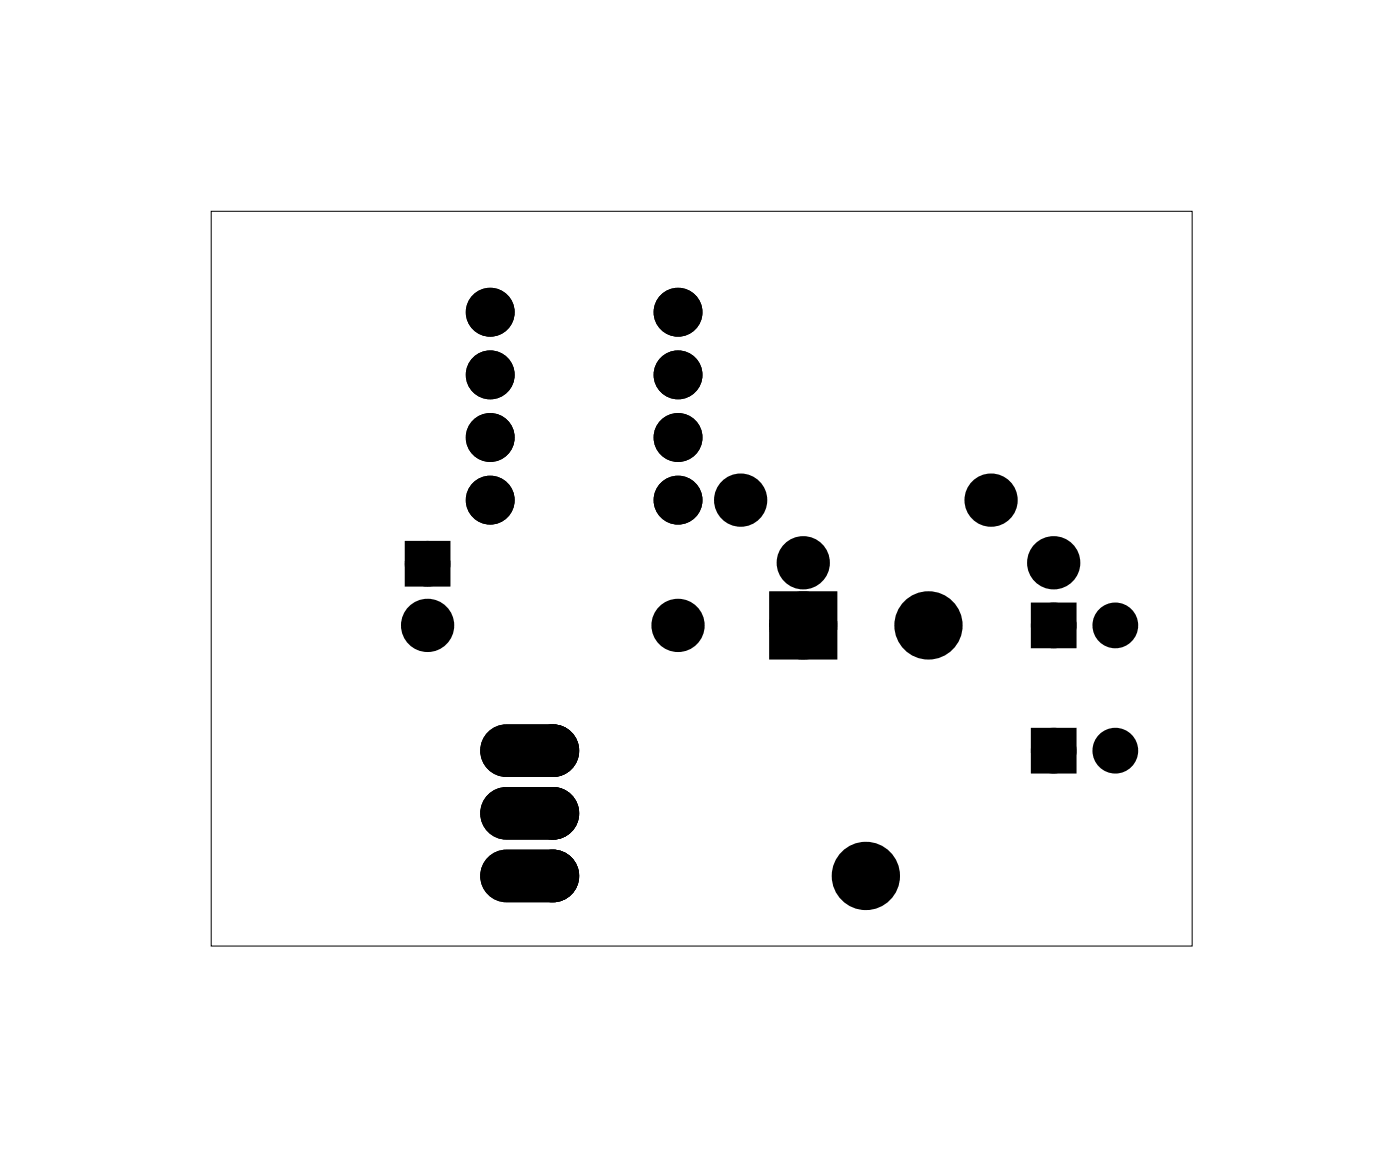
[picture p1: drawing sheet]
<svg xmlns="http://www.w3.org/2000/svg" width="57mm" height="47mm" viewBox="0 0 57 47" stroke-linecap="round" stroke-linejoin="round" font-family="sans-serif">
<path d="M8.6 8.6h39.8v29.8h-39.8z" fill="none" stroke="#000" stroke-width=".04"/>
<g fill="#000">
<circle cx="19.9" cy="15.2" r=".64"/>
<circle cx="19.9" cy="12.7" r=".64"/>
<circle cx="19.9" cy="17.7" r=".64"/>
<circle cx="27.5" cy="15.2" r=".64"/>
<circle cx="27.5" cy="17.7" r=".64"/>
<circle cx="27.5" cy="12.7" r=".64"/>
<circle cx="17.3" cy="25.4" r=".6"/>
<circle cx="17.3" cy="22.9" r=".6"/>
<circle cx="17.3" cy="25.4" r=".7"/>
<circle cx="19.9" cy="20.3" r=".64"/>
<circle cx="22.4" cy="30.4" r=".75"/>
<circle cx="22.4" cy="33" r=".75"/>
<circle cx="22.4" cy="35.5" r=".75"/>
<circle cx="27.5" cy="25.4" r=".7"/>
<circle cx="27.5" cy="20.3" r=".64"/>
<circle cx="30" cy="20.3" r=".7"/>
<circle cx="32.6" cy="22.8" r=".7"/>
<circle cx="32.6" cy="25.4" r=".89"/>
<circle cx="35.1" cy="35.5" r=".89"/>
<circle cx="37.7" cy="25.4" r=".89"/>
<circle cx="40.2" cy="20.3" r=".7"/>
<circle cx="42.7" cy="30.4" r=".6"/>
<circle cx="42.7" cy="25.4" r=".6"/>
<circle cx="42.7" cy="22.8" r=".7"/>
<circle cx="45.2" cy="30.4" r=".6"/>
<circle cx="45.2" cy="25.4" r=".6"/>
</g>
<g fill="none" stroke="#000" stroke-width=".71" stroke-linecap="butt">
<circle cx="19.9" cy="12.7" r=".64"/>
<circle cx="19.9" cy="15.2" r=".64"/>
<circle cx="19.9" cy="17.7" r=".64"/>
<circle cx="27.5" cy="12.7" r=".64"/>
<circle cx="27.5" cy="15.2" r=".64"/>
<circle cx="27.5" cy="17.7" r=".64"/>
<circle cx="19.9" cy="20.3" r=".64"/>
<circle cx="27.5" cy="20.3" r=".64"/>
</g>
<g fill="none" stroke="#000" stroke-width=".64" stroke-linecap="butt">
<circle cx="22.4" cy="30.4" r=".75"/>
<circle cx="22.4" cy="35.5" r=".75"/>
<circle cx="22.4" cy="33" r=".75"/>
</g>
<g fill="#000">
<path d="M16.7 22.3h1.2v1.2h-1.2zM31.7 24.5h1.8v1.8h-1.8zM42.1 29.8h1.2v1.2h-1.2zM42.1 24.8h1.2v1.2h-1.2z"/>
<path d="M19.9 29.8a.94 .94 0 0 0-.2 1 .94 .94 0 0 0 .8 .6h1.9a.94 .94 0 0 0 1-1 .94 .94 0 0 0-1-.9h-1.9l-.3 .1zM21.9 30.4a.56 .56 0 0 1 1.1 0 .56 .56 0 0 1-1.1 0z"/>
<path d="M19.9 29.8a.94 .94 0 0 0-.2 1 .94 .94 0 0 0 .8 .6h1.9a.94 .94 0 0 0 1-1 .94 .94 0 0 0-1-.9h-1.9l-.3 .1zM21.9 30.4a.56 .56 0 0 1 1.1 0 .56 .56 0 0 1-1.1 0z"/>
<path d="M19.9 34.9a.94 .94 0 0 0-.2 1 .94 .94 0 0 0 .8 .6h1.9a.94 .94 0 0 0 1-1 .94 .94 0 0 0-1-.9h-1.9l-.3 .1zM21.9 35.5a.56 .56 0 0 1 1.1 0 .56 .56 0 0 1-1.1 0z"/>
<path d="M19.9 34.9a.94 .94 0 0 0-.2 1 .94 .94 0 0 0 .8 .6h1.9a.94 .94 0 0 0 1-1 .94 .94 0 0 0-1-.9h-1.9l-.3 .1zM21.9 35.5a.56 .56 0 0 1 1.1 0 .56 .56 0 0 1-1.1 0z"/>
<path d="M19.9 32.3a.94 .94 0 0 0-.2 1 .94 .94 0 0 0 .8 .6h1.9a.94 .94 0 0 0 1-.9 .94 .94 0 0 0-1-1h-1.9l-.3 .1zM21.9 33a.56 .56 0 0 1 1.1 0 .56 .56 0 0 1-1.1 0z"/>
<path d="M19.9 32.3a.94 .94 0 0 0-.2 1 .94 .94 0 0 0 .8 .6h1.9a.94 .94 0 0 0 1-.9 .94 .94 0 0 0-1-1h-1.9l-.3 .1zM21.9 33a.56 .56 0 0 1 1.1 0 .56 .56 0 0 1-1.1 0z"/>
</g>
<g fill="none" stroke="#000" stroke-width=".25">
<path d="M19.9 29.8l.3-.2 .3-.1h1.9a.94 .94 0 0 1 1 .9 .94 .94 0 0 1-1 1h-1.9a.94 .94 0 0 1-.8-.6 .94 .94 0 0 1 .2-1zM19.9 34.9l.3-.2 .3-.1h1.9a.94 .94 0 0 1 1 .9 .94 .94 0 0 1-1 1h-1.9a.94 .94 0 0 1-.8-.6 .94 .94 0 0 1 .2-1zM19.9 32.3l.3-.2 .3-.1h1.9a.94 .94 0 0 1 1 1 .94 .94 0 0 1-1 .9h-1.9a.94 .94 0 0 1-.8-.6 .94 .94 0 0 1 .2-1z"/>
<circle cx="22.4" cy="33" r=".56"/>
<circle cx="22.4" cy="30.4" r=".56"/>
<circle cx="22.4" cy="35.5" r=".56"/>
</g>
<g fill="none" stroke="#000" stroke-width=".76" stroke-linecap="butt">
<circle cx="17.3" cy="25.4" r=".7"/>
<circle cx="27.5" cy="25.4" r=".7"/>
<circle cx="30" cy="20.3" r=".7"/>
<circle cx="32.6" cy="22.8" r=".7"/>
<circle cx="40.2" cy="20.3" r=".7"/>
<circle cx="42.7" cy="22.8" r=".7"/>
</g>
<g fill="none" stroke="#000" stroke-width=".99" stroke-linecap="butt">
<path d="M31.7 24.5h1.8v1.8h-1.8z"/>
<circle cx="32.6" cy="25.4" r=".89"/>
<circle cx="35.1" cy="35.5" r=".89"/>
<circle cx="37.7" cy="25.4" r=".89"/>
</g>
<g fill="none" stroke="#000" stroke-width=".65" stroke-linecap="butt">
<path d="M16.7 22.3h1.2v1.2h-1.2zM42.1 29.8h1.2v1.2h-1.2zM42.1 24.8h1.2v1.2h-1.2z"/>
<circle cx="17.3" cy="22.9" r=".6"/>
<circle cx="17.3" cy="25.4" r=".6"/>
<circle cx="42.7" cy="25.4" r=".6"/>
<circle cx="42.7" cy="30.4" r=".6"/>
<circle cx="45.2" cy="30.4" r=".6"/>
<circle cx="45.2" cy="25.4" r=".6"/>
</g>
</svg>
